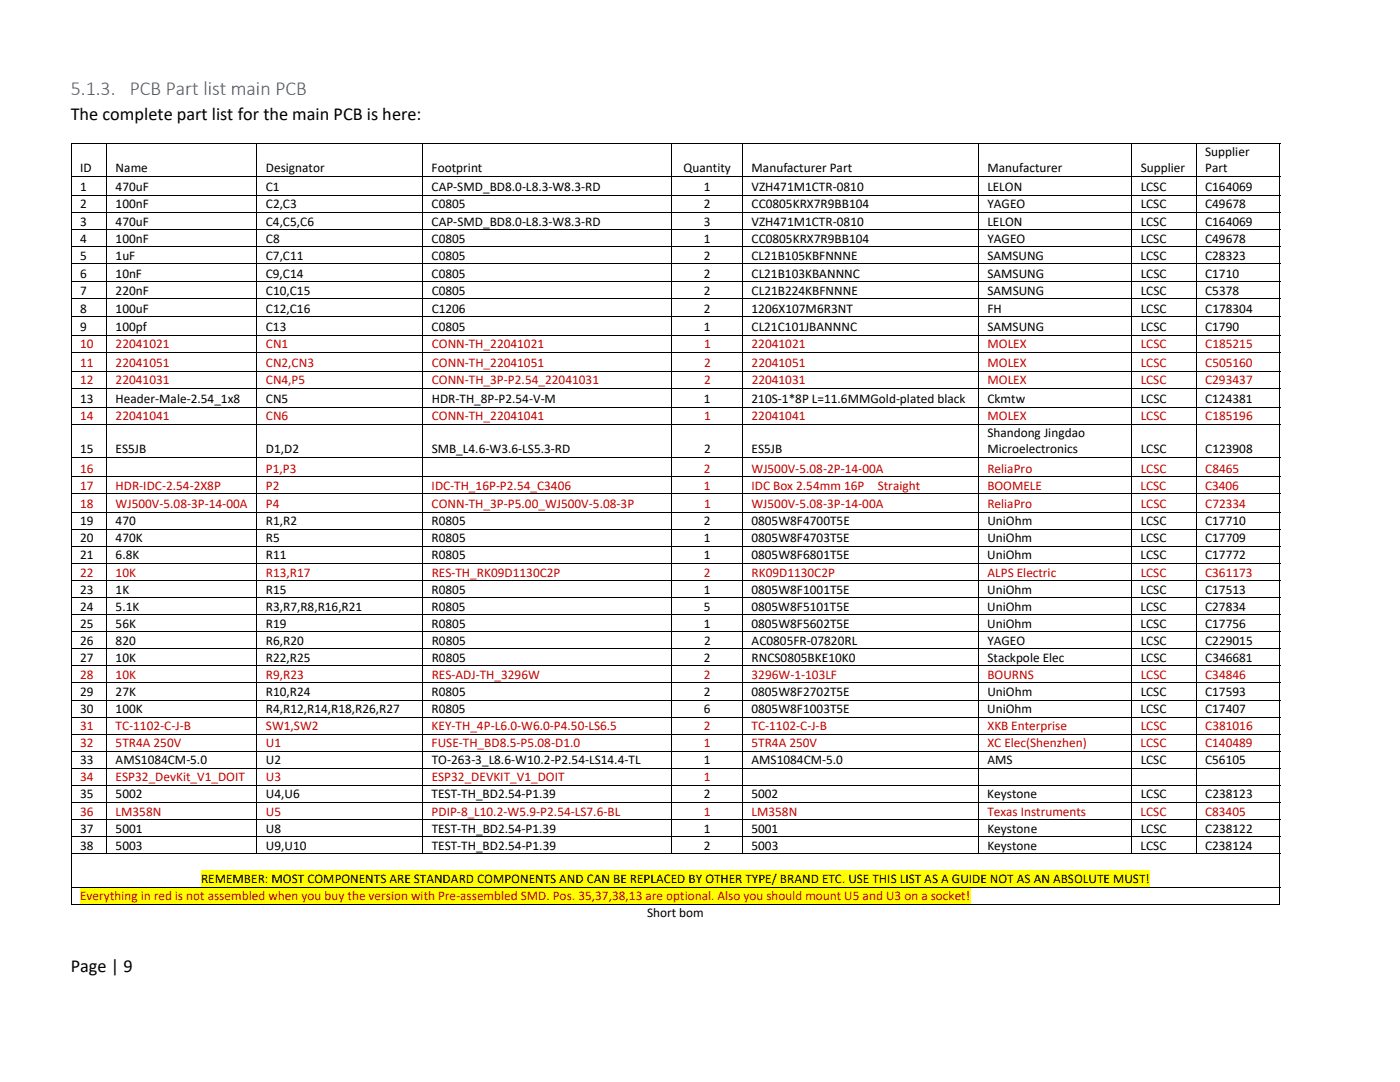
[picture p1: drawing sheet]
<svg xmlns="http://www.w3.org/2000/svg" width="279mm" height="216mm" viewBox="0 0 279 216" stroke-linecap="round" stroke-linejoin="round" font-family="sans-serif">
<defs><g id="words">
<g font-size="4" fill="#2f5496">
<text x="14.1" y="19">5.1.3.</text>
<text x="25.9" y="19">PCB Part list main PCB</text>
</g>
<g font-size="3.6">
<text x="14.1" y="23.9">The complete part list for the main PCB is here:</text>
<text x="14.1" y="193.9">Page | 9</text>
</g>
<g font-size="2.6">
<text x="16" y="34.4">ID</text>
<text x="23.1" y="34.4">Name</text>
<text x="53.1" y="34.4">Designator</text>
<text x="86.1" y="34.4">Footprint</text>
<text x="136.4" y="34.4">Quantity</text>
<text x="150" y="34.4">Manufacturer Part</text>
<text x="197.1" y="34.4">Manufacturer</text>
<text x="227.6" y="34.4">Supplier</text>
<text x="240.5" y="31.2">Supplier</text>
<text x="240.5" y="34.4">Part</text>
<text x="16" y="38.2">1</text>
<text x="16" y="41.6">2</text>
<text x="23.1" y="38.2">470uF</text>
<text x="23.1" y="41.6">100nF</text>
<text x="53.1" y="38.2">C1</text>
<text x="53.1" y="41.6">C2,C3</text>
<text x="86.1" y="38.2">CAP‐SMD_BD8.0‐L8.3‐W8.3‐RD</text>
<text x="86.1" y="41.6">C0805</text>
<text x="140.5" y="38.2">1</text>
<text x="140.5" y="41.6">2</text>
<text x="150" y="38.2">VZH471M1CTR‐0810</text>
<text x="150" y="41.6">CC0805KRX7R9BB104</text>
<text x="197" y="38.2">LELON</text>
<text x="197.1" y="41.6">YAGEO</text>
<text x="227.6" y="38.2">LCSC</text>
<text x="227.7" y="41.6">LCSC</text>
<text x="240.5" y="38.2">C164069</text>
<text x="240.5" y="41.6">C49678</text>
<text x="16" y="45">3</text>
<text x="23.1" y="45">470uF</text>
<text x="53.1" y="45">C4,C5,C6</text>
<text x="86.1" y="45">CAP‐SMD_BD8.0‐L8.3‐W8.3‐RD</text>
<text x="140.5" y="45">3</text>
<text x="150" y="45">VZH471M1CTR‐0810</text>
<text x="197.1" y="45">LELON</text>
<text x="227.7" y="45">LCSC</text>
<text x="240.5" y="45">C164069</text>
<text x="16" y="48.4">4</text>
<text x="16" y="51.8">5</text>
<text x="23.1" y="48.4">100nF</text>
<text x="23.1" y="51.8">1uF</text>
<text x="53.1" y="48.4">C8</text>
<text x="53.1" y="51.8">C7,C11</text>
<text x="86.1" y="51.8">C0805</text>
<text x="86.1" y="48.4">C0805</text>
<text x="140.5" y="51.8">2</text>
<text x="140.5" y="48.4">1</text>
<text x="150" y="51.8">CL21B105KBFNNNE</text>
<text x="150" y="48.4">CC0805KRX7R9BB104</text>
<text x="197.1" y="51.8">SAMSUNG</text>
<text x="197.1" y="48.4">YAGEO</text>
<text x="227.6" y="51.8">LCSC</text>
<text x="227.7" y="48.4">LCSC</text>
<text x="240.5" y="51.8">C28323</text>
<text x="240.5" y="48.4">C49678</text>
<text x="16" y="55.4">6</text>
<text x="16" y="58.8">7</text>
<text x="23.1" y="55.4">10nF</text>
<text x="23.1" y="58.8">220nF</text>
<text x="53.1" y="58.8">C10,C15</text>
<text x="53.1" y="55.4">C9,C14</text>
<text x="86.1" y="55.4">C0805</text>
<text x="86.2" y="58.8">C0805</text>
<text x="140.5" y="55.4">2</text>
<text x="140.5" y="58.8">2</text>
<text x="150" y="55.4">CL21B103KBANNNC</text>
<text x="150" y="58.8">CL21B224KBFNNNE</text>
<text x="197.1" y="55.4">SAMSUNG</text>
<text x="197.1" y="58.8">SAMSUNG</text>
<text x="227.7" y="55.4">LCSC</text>
<text x="227.7" y="58.8">LCSC</text>
<text x="240.5" y="55.4">C1710</text>
<text x="240.5" y="58.8">C5378</text>
<text x="16" y="62.4">8</text>
<text x="23.1" y="62.4">100uF</text>
<text x="53.1" y="62.4">C12,C16</text>
<text x="86.2" y="62.4">C1206</text>
<text x="140.5" y="62.4">2</text>
<text x="150" y="62.4">1206X107M6R3NT</text>
<text x="197.1" y="62.4">FH</text>
<text x="227.7" y="62.4">LCSC</text>
<text x="240.5" y="62.4">C178304</text>
<text x="16" y="66">9</text>
<text x="23.1" y="66">100pf</text>
<text x="53.1" y="66">C13</text>
<text x="86.1" y="66">C0805</text>
<text x="140.5" y="66">1</text>
<text x="150" y="66">CL21C101JBANNNC</text>
<text x="197.1" y="66">SAMSUNG</text>
<text x="227.7" y="66">LCSC</text>
<text x="240.5" y="66">C1790</text>
<text x="16" y="80.4">13</text>
<text x="23.1" y="80.4">Header‐Male‐2.54_1x8</text>
<text x="53.1" y="80.4">CN5</text>
<text x="86.2" y="80.4">HDR‐TH_8P‐P2.54‐V‐M</text>
<text x="140.5" y="80.4">1</text>
<text x="150" y="80.4">210S‐1*8P L=11.6MMGold‐plated black</text>
<text x="197.1" y="80.4">Ckmtw</text>
<text x="227.7" y="80.4">LCSC</text>
<text x="240.5" y="80.4">C124381</text>
<text x="197.1" y="87.3">Shandong Jingdao</text>
<text x="16" y="90.5">15</text>
<text x="23.1" y="90.5">ES5JB</text>
<text x="53.1" y="90.5">D1,D2</text>
<text x="86.2" y="90.5">SMB_L4.6‐W3.6‐LS5.3‐RD</text>
<text x="140.5" y="90.5">2</text>
<text x="150" y="90.5">ES5JB</text>
<text x="197.1" y="90.5">Microelectronics</text>
<text x="227.7" y="90.5">LCSC</text>
<text x="240.5" y="90.5">C123908</text>
<text x="16" y="104.8">19</text>
<text x="23.1" y="104.8">470</text>
<text x="53.1" y="104.8">R1,R2</text>
<text x="86.1" y="104.8">R0805</text>
<text x="140.5" y="104.8">2</text>
<text x="150" y="104.8">0805W8F4700T5E</text>
<text x="197" y="104.8">UniOhm</text>
<text x="227.6" y="104.8">LCSC</text>
<text x="240.5" y="104.8">C17710</text>
<text x="16" y="108.2">20</text>
<text x="16" y="111.6">21</text>
<text x="23.1" y="108.2">470K</text>
<text x="23.1" y="111.6">6.8K</text>
<text x="53.1" y="108.2">R5</text>
<text x="53.1" y="111.6">R11</text>
<text x="86.1" y="108.2">R0805</text>
<text x="86.1" y="111.6">R0805</text>
<text x="140.5" y="111.6">1</text>
<text x="140.5" y="108.2">1</text>
<text x="150" y="111.6">0805W8F6801T5E</text>
<text x="150" y="108.2">0805W8F4703T5E</text>
<text x="197" y="111.6">UniOhm</text>
<text x="197" y="108.2">UniOhm</text>
<text x="227.6" y="111.6">LCSC</text>
<text x="227.6" y="108.2">LCSC</text>
<text x="240.5" y="111.6">C17772</text>
<text x="240.5" y="108.2">C17709</text>
<text x="16" y="118.4">23</text>
<text x="23.1" y="118.4">1K</text>
<text x="53.1" y="118.4">R15</text>
<text x="86.1" y="118.4">R0805</text>
<text x="140.5" y="118.4">1</text>
<text x="150" y="118.4">0805W8F1001T5E</text>
<text x="197" y="118.4">UniOhm</text>
<text x="227.6" y="118.4">LCSC</text>
<text x="240.5" y="118.4">C17513</text>
<text x="16" y="121.8">24</text>
<text x="16" y="125.2">25</text>
<text x="23.1" y="125.2">56K</text>
<text x="23.1" y="121.8">5.1K</text>
<text x="53.1" y="125.2">R19</text>
<text x="53.1" y="121.8">R3,R7,R8,R16,R21</text>
<text x="86.1" y="121.8">R0805</text>
<text x="86.1" y="125.2">R0805</text>
<text x="140.4" y="121.8">5</text>
<text x="140.5" y="125.2">1</text>
<text x="149.9" y="121.8">0805W8F5101T5E</text>
<text x="150" y="125.2">0805W8F5602T5E</text>
<text x="197" y="121.8">UniOhm</text>
<text x="197" y="125.2">UniOhm</text>
<text x="227.6" y="121.8">LCSC</text>
<text x="227.6" y="125.2">LCSC</text>
<text x="240.5" y="121.8">C27834</text>
<text x="240.5" y="125.2">C17756</text>
<text x="16" y="128.7">26</text>
<text x="23.1" y="128.7">820</text>
<text x="53.1" y="128.7">R6,R20</text>
<text x="86.2" y="128.7">R0805</text>
<text x="140.5" y="128.7">2</text>
<text x="150" y="128.7">AC0805FR‐07820RL</text>
<text x="197.1" y="128.7">YAGEO</text>
<text x="227.7" y="128.7">LCSC</text>
<text x="240.5" y="128.7">C229015</text>
<text x="16" y="132.1">27</text>
<text x="23.1" y="132.1">10K</text>
<text x="53.1" y="132.1">R22,R25</text>
<text x="86.2" y="132.1">R0805</text>
<text x="140.5" y="132.1">2</text>
<text x="150" y="132.1">RNCS0805BKE10K0</text>
<text x="197.1" y="132.1">Stackpole Elec</text>
<text x="227.7" y="132.1">LCSC</text>
<text x="240.5" y="132.1">C346681</text>
<text x="16" y="138.9">29</text>
<text x="16" y="142.3">30</text>
<text x="23.1" y="138.9">27K</text>
<text x="23.1" y="142.3">100K</text>
<text x="53.1" y="138.9">R10,R24</text>
<text x="53.1" y="142.3">R4,R12,R14,R18,R26,R27</text>
<text x="86.1" y="142.3">R0805</text>
<text x="86.1" y="138.9">R0805</text>
<text x="140.5" y="142.3">6</text>
<text x="140.5" y="138.9">2</text>
<text x="150" y="142.3">0805W8F1003T5E</text>
<text x="150" y="138.9">0805W8F2702T5E</text>
<text x="197" y="142.3">UniOhm</text>
<text x="197" y="138.9">UniOhm</text>
<text x="227.6" y="142.3">LCSC</text>
<text x="227.6" y="138.9">LCSC</text>
<text x="240.5" y="142.3">C17407</text>
<text x="240.5" y="138.9">C17593</text>
<text x="16" y="152.5">33</text>
<text x="23.1" y="152.5">AMS1084CM‐5.0</text>
<text x="53.1" y="152.5">U2</text>
<text x="86.2" y="152.5">TO‐263‐3_L8.6‐W10.2‐P2.54‐LS14.4‐TL</text>
<text x="140.5" y="152.5">1</text>
<text x="150" y="152.5">AMS1084CM‐5.0</text>
<text x="197.1" y="152.5">AMS</text>
<text x="227.7" y="152.5">LCSC</text>
<text x="240.5" y="152.5">C56105</text>
<text x="16" y="159.3">35</text>
<text x="23.1" y="159.3">5002</text>
<text x="53.1" y="159.3">U4,U6</text>
<text x="86.1" y="159.3">TEST‐TH_BD2.54‐P1.39</text>
<text x="140.5" y="159.3">2</text>
<text x="150" y="159.3">5002</text>
<text x="197" y="159.3">Keystone</text>
<text x="227.7" y="159.3">LCSC</text>
<text x="240.5" y="159.3">C238123</text>
<text x="16" y="166.1">37</text>
<text x="23.1" y="166.1">5001</text>
<text x="53.1" y="166.1">U8</text>
<text x="86.2" y="166.1">TEST‐TH_BD2.54‐P1.39</text>
<text x="140.5" y="166.1">1</text>
<text x="150" y="166.1">5001</text>
<text x="197" y="166.1">Keystone</text>
<text x="227.7" y="166.1">LCSC</text>
<text x="240.5" y="166.1">C238122</text>
<text x="16" y="169.5">38</text>
<text x="23.1" y="169.5">5003</text>
<text x="53.1" y="169.5">U9,U10</text>
<text x="86.2" y="169.5">TEST‐TH_BD2.54‐P1.39</text>
<text x="140.5" y="169.5">2</text>
<text x="150" y="169.5">5003</text>
<text x="197.1" y="169.5">Keystone</text>
<text x="227.6" y="169.5">LCSC</text>
<text x="240.5" y="169.5">C238124</text>
<text x="40.1" y="176.2">REMEMBER: MOST COMPONENTS ARE STANDARD COMPONENTS AND CAN BE REPLACED BY OTHER TYPE/ BRAND ETC. USE THIS LIST AS A GUIDE NOT AS AN ABSOLUTE MUST!</text>
<text x="129.1" y="183">Short bom</text>
</g>
<g font-size="2.6" fill="#c00000">
<text x="16" y="69.5">10</text>
<text x="23.1" y="69.5">22041021</text>
<text x="53.1" y="69.5">CN1</text>
<text x="86.2" y="69.5">CONN‐TH_22041021</text>
<text x="140.5" y="69.5">1</text>
<text x="150" y="69.5">22041021</text>
<text x="197.1" y="69.5">MOLEX</text>
<text x="227.7" y="69.5">LCSC</text>
<text x="240.5" y="69.5">C185215</text>
<text x="16" y="73.2">11</text>
<text x="16" y="76.6">12</text>
<text x="23.1" y="73.2">22041051</text>
<text x="23.1" y="76.6">22041031</text>
<text x="53.1" y="76.6">CN4,P5</text>
<text x="53.1" y="73.2">CN2,CN3</text>
<text x="86.2" y="76.6">CONN‐TH_3P‐P2.54_22041031</text>
<text x="86.2" y="73.2">CONN‐TH_22041051</text>
<text x="140.5" y="73.2">2</text>
<text x="140.5" y="76.6">2</text>
<text x="150" y="73.2">22041051</text>
<text x="150" y="76.6">22041031</text>
<text x="197.1" y="73.2">MOLEX</text>
<text x="197.1" y="76.6">MOLEX</text>
<text x="227.7" y="76.6">LCSC</text>
<text x="227.7" y="73.2">LCSC</text>
<text x="240.5" y="76.6">C293437</text>
<text x="240.5" y="73.2">C505160</text>
<text x="16" y="83.9">14</text>
<text x="23.1" y="83.9">22041041</text>
<text x="53.1" y="83.9">CN6</text>
<text x="86.2" y="83.9">CONN‐TH_22041041</text>
<text x="140.5" y="83.9">1</text>
<text x="150" y="83.9">22041041</text>
<text x="197.1" y="83.9">MOLEX</text>
<text x="227.7" y="83.9">LCSC</text>
<text x="240.5" y="83.9">C185196</text>
<text x="16" y="94.3">16</text>
<text x="53.1" y="94.3">P1,P3</text>
<text x="140.5" y="94.3">2</text>
<text x="150" y="94.3">WJ500V‐5.08‐2P‐14‐00A</text>
<text x="197.1" y="94.3">ReliaPro</text>
<text x="227.7" y="94.3">LCSC</text>
<text x="240.5" y="94.3">C8465</text>
<text x="16" y="97.7">17</text>
<text x="16" y="101.4">18</text>
<text x="23.1" y="101.4">WJ500V‐5.08‐3P‐14‐00A</text>
<text x="23.1" y="97.7">HDR‐IDC‐2.54‐2X8P</text>
<text x="53.1" y="101.4">P4</text>
<text x="53.1" y="97.7">P2</text>
<text x="86.1" y="97.7">IDC‐TH_16P‐P2.54_C3406</text>
<text x="86.1" y="101.4">CONN‐TH_3P‐P5.00_WJ500V‐5.08‐3P</text>
<text x="140.5" y="97.7">1</text>
<text x="140.5" y="101.4">1</text>
<text x="150" y="97.7">IDC Box 2.54mm 16P</text>
<text x="150" y="101.4">WJ500V‐5.08‐3P‐14‐00A</text>
<text x="175.2" y="97.7">Straight</text>
<text x="197.1" y="101.4">ReliaPro</text>
<text x="197.1" y="97.7">BOOMELE</text>
<text x="227.6" y="97.7">LCSC</text>
<text x="227.7" y="101.4">LCSC</text>
<text x="240.5" y="97.7">C3406</text>
<text x="240.5" y="101.4">C72334</text>
<text x="16" y="115">22</text>
<text x="23.1" y="115">10K</text>
<text x="53.1" y="115">R13,R17</text>
<text x="86.1" y="115">RES‐TH_RK09D1130C2P</text>
<text x="140.5" y="115">2</text>
<text x="150" y="115">RK09D1130C2P</text>
<text x="197.1" y="115">ALPS Electric</text>
<text x="227.6" y="115">LCSC</text>
<text x="240.5" y="115">C361173</text>
<text x="16" y="135.5">28</text>
<text x="23.1" y="135.5">10K</text>
<text x="53.1" y="135.5">R9,R23</text>
<text x="86.2" y="135.5">RES‐ADJ‐TH_3296W</text>
<text x="140.5" y="135.5">2</text>
<text x="150" y="135.5">3296W‐1‐103LF</text>
<text x="197.1" y="135.5">BOURNS</text>
<text x="227.7" y="135.5">LCSC</text>
<text x="240.5" y="135.5">C34846</text>
<text x="16" y="145.7">31</text>
<text x="16" y="149.1">32</text>
<text x="23.1" y="145.7">TC‐1102‐C‐J‐B</text>
<text x="23.1" y="149.1">5TR4A 250V</text>
<text x="53.1" y="145.7">SW1,SW2</text>
<text x="53.1" y="149.1">U1</text>
<text x="86.1" y="145.7">KEY‐TH_4P‐L6.0‐W6.0‐P4.50‐LS6.5</text>
<text x="86.1" y="149.1">FUSE‐TH_BD8.5‐P5.08‐D1.0</text>
<text x="140.5" y="149.1">1</text>
<text x="140.5" y="145.7">2</text>
<text x="150" y="149.1">5TR4A 250V</text>
<text x="150" y="145.7">TC‐1102‐C‐J‐B</text>
<text x="197.1" y="149.1">XC Elec(Shenzhen)</text>
<text x="197.1" y="145.7">XKB Enterprise</text>
<text x="227.6" y="149.1">LCSC</text>
<text x="227.7" y="145.7">LCSC</text>
<text x="240.5" y="149.1">C140489</text>
<text x="240.5" y="145.7">C381016</text>
<text x="16" y="155.9">34</text>
<text x="23.1" y="155.9">ESP32_DevKit_V1_DOIT</text>
<text x="53.1" y="155.9">U3</text>
<text x="86.2" y="155.9">ESP32_DEVKIT_V1_DOIT</text>
<text x="140.5" y="155.9">1</text>
<text x="16" y="162.7">36</text>
<text x="23.1" y="162.7">LM358N</text>
<text x="53.1" y="162.7">U5</text>
<text x="86.1" y="162.7">PDIP‐8_L10.2‐W5.9‐P2.54‐LS7.6‐BL</text>
<text x="140.5" y="162.7">1</text>
<text x="150" y="162.7">LM358N</text>
<text x="197.1" y="162.7">Texas Instruments</text>
<text x="227.6" y="162.7">LCSC</text>
<text x="240.5" y="162.7">C83405</text>
<text x="16" y="179.6">Everything in red is not assembled when you buy the version with Pre‐assembled SMD. Pos. 35,37,38,13 are optional. Also you should mount U5 and U3 on a socket!</text>
</g>
</g></defs>
<path d="M14.1 28.5h.2v.2h-.2zM255.4 28.5h.1v.2h-.1z" fill="#000"/>
<g fill="none" stroke="#000" stroke-width=".2">
<path d="M14.1 28.6h241.4M14.1 35.2h241.4M14.1 39h241.4M14.2 28.7v6.5M14.2 35.3v3.6M14.2 39.1v3.2M21.3 28.7v6.5M21.3 35.3v3.6M21.3 39.1v3.2M51.3 28.7v6.5M51.3 35.3v3.6M51.3 39.1v3.2"/>
<path d="M84.4 28.7v6.5M84.4 35.3v3.6M84.4 39.1v3.2M134.1 28.7v6.5M134.1 35.3v3.6M134.1 39.1v3.2M148.2 28.7v6.5M148.2 35.3v3.6M148.2 39.1v3.2M195.3 28.7v6.5M195.3 35.3v3.6M195.3 39.1v3.2"/>
<path d="M225.8 28.7v6.5M225.8 35.3v3.6M225.8 39.1v3.2M238.7 28.7v6.5M238.7 35.3v3.6M238.7 39.1v3.2M255.4 28.7v6.5M255.4 35.3v3.6M255.4 39.1v3.2M14.1 42.4h241.4M14.1 45.8h241.4M14.1 49.3h241.4"/>
<path d="M14.1 52.7h241.4M14.1 56.2h241.4M14.1 59.6h241.4M14.2 42.5v3.2M14.2 45.9v3.3M14.2 49.3v3.3M14.2 52.7v3.4M14.2 56.3v3.2M14.2 59.7v3.5M21.3 42.5v3.2M21.3 45.9v3.3M21.3 49.3v3.3"/>
<path d="M21.3 52.7v3.4M21.3 56.3v3.2M21.3 59.7v3.5M51.3 42.5v3.2M51.3 45.9v3.3M51.3 49.3v3.3M51.3 52.7v3.4M51.3 56.3v3.2M51.3 59.7v3.5M84.4 42.5v3.2M84.4 45.9v3.3M84.4 49.3v3.3"/>
<path d="M84.4 52.7v3.4M84.4 56.3v3.2M84.4 59.7v3.5M134.1 42.5v3.2M134.1 45.9v3.3M134.1 49.3v3.3M134.1 52.7v3.4M134.1 56.3v3.2M134.1 59.7v3.5M148.2 42.5v3.2M148.2 45.9v3.3M148.2 49.3v3.3"/>
<path d="M148.2 52.7v3.4M148.2 56.3v3.2M148.2 59.7v3.5M195.3 42.5v3.2M195.3 45.9v3.3M195.3 49.3v3.3M195.3 52.7v3.4M195.3 56.3v3.2M195.3 59.7v3.5M225.8 42.5v3.2M225.8 45.9v3.3M225.8 49.3v3.3"/>
<path d="M225.8 52.7v3.4M225.8 56.3v3.2M225.8 59.7v3.5M238.7 42.5v3.2M238.7 45.9v3.3M238.7 49.3v3.3M238.7 52.7v3.4M238.7 56.3v3.2M238.7 59.7v3.5M255.4 42.5v3.2M255.4 45.9v3.3M255.4 49.3v3.3"/>
<path d="M255.4 52.7v3.4M255.4 56.3v3.2M255.4 59.7v3.5M14.1 63.2h241.4M14.1 66.9h241.4M14.1 70.3h241.4M14.1 74h241.4M14.1 77.4h241.4M14.2 63.3v3.5M14.2 66.9v3.3M14.2 70.4v3.6M14.2 74.1v3.2"/>
<path d="M14.2 77.5v3.7M21.3 63.3v3.5M21.3 66.9v3.3M21.3 70.4v3.6M21.3 74.1v3.2M21.3 77.5v3.7M51.3 63.3v3.5M51.3 66.9v3.3M51.3 70.4v3.6M51.3 74.1v3.2M51.3 77.5v3.7M84.4 63.3v3.5"/>
<path d="M84.4 66.9v3.3M84.4 70.4v3.6M84.4 74.1v3.2M84.4 77.5v3.7M134.1 63.3v3.5M134.1 66.9v3.3M134.1 70.4v3.6M134.1 74.1v3.2M134.1 77.5v3.7M148.2 63.3v3.5M148.2 66.9v3.3M148.2 70.4v3.6"/>
<path d="M148.2 74.1v3.2M148.2 77.5v3.7M195.3 63.3v3.5M195.3 66.9v3.3M195.3 70.4v3.6M195.3 74.1v3.2M195.3 77.5v3.7M225.8 63.3v3.5M225.8 66.9v3.3M225.8 70.4v3.6M225.8 74.1v3.2M225.8 77.5v3.7"/>
<path d="M238.7 63.3v3.5M238.7 66.9v3.3M238.7 70.4v3.6M238.7 74.1v3.2M238.7 77.5v3.7M255.4 63.3v3.5M255.4 66.9v3.3M255.4 70.4v3.6M255.4 74.1v3.2M255.4 77.5v3.7M14.1 81.3h241.4M14.1 84.7h241.4"/>
<path d="M14.1 91.3h241.4M14.1 95.1h241.4M14.1 98.5h241.4M14.2 81.3v3.3M14.2 84.8v6.4M14.2 91.4v3.6M14.2 95.2v3.2M14.2 98.6v3.5M21.3 81.3v3.3M21.3 84.8v6.4M21.3 91.4v3.6M21.3 95.2v3.2"/>
<path d="M21.3 98.6v3.5M51.3 81.3v3.3M51.3 84.8v6.4M51.3 91.4v3.6M51.3 95.2v3.2M51.3 98.6v3.5M84.4 81.3v3.3M84.4 84.8v6.4M84.4 91.4v3.6M84.4 95.2v3.2M84.4 98.6v3.5M134.1 81.3v3.3"/>
<path d="M134.1 84.8v6.4M134.1 91.4v3.6M134.1 95.2v3.2M134.1 98.6v3.5M148.2 81.3v3.3M148.2 84.8v6.4M148.2 91.4v3.6M148.2 95.2v3.2M148.2 98.6v3.5M195.3 81.3v3.3M195.3 84.8v6.4M195.3 91.4v3.6"/>
<path d="M195.3 95.2v3.2M195.3 98.6v3.5M225.8 81.3v3.3M225.8 84.8v6.4M225.8 91.4v3.6M225.8 95.2v3.2M225.8 98.6v3.5M238.7 81.3v3.3M238.7 84.8v6.4M238.7 91.4v3.6M238.7 95.2v3.2M238.7 98.6v3.5"/>
<path d="M255.4 81.3v3.3M255.4 84.8v6.4M255.4 91.4v3.6M255.4 95.2v3.2M255.4 98.6v3.5M14.1 102.2h241.4M14.1 105.6h241.4M14.1 109h241.4M14.1 112.4h241.4M14.1 115.8h241.4M14.1 119.3h241.4M14.2 102.3v3.2"/>
<path d="M14.2 105.7v3.3M14.2 109.1v3.3M14.2 112.5v3.3M14.2 115.9v3.3M14.2 119.3v3.3M21.3 102.3v3.2M21.3 105.7v3.3M21.3 109.1v3.3M21.3 112.5v3.3M21.3 115.9v3.3M21.3 119.3v3.3M51.3 102.3v3.2"/>
<path d="M51.3 105.7v3.3M51.3 109.1v3.3M51.3 112.5v3.3M51.3 115.9v3.3M51.3 119.3v3.3M84.4 102.3v3.2M84.4 105.7v3.3M84.4 109.1v3.3M84.4 112.5v3.3M84.4 115.9v3.3M84.4 119.3v3.3M134.1 102.3v3.2"/>
<path d="M134.1 105.7v3.3M134.1 109.1v3.3M134.1 112.5v3.3M134.1 115.9v3.3M134.1 119.3v3.3M148.2 102.3v3.2M148.2 105.7v3.3M148.2 109.1v3.3M148.2 112.5v3.3M148.2 115.9v3.3M148.2 119.3v3.3M195.3 102.3v3.2"/>
<path d="M195.3 105.7v3.3M195.3 109.1v3.3M195.3 112.5v3.3M195.3 115.9v3.3M195.3 119.3v3.3M225.8 102.3v3.2M225.8 105.7v3.3M225.8 109.1v3.3M225.8 112.5v3.3M225.8 115.9v3.3M225.8 119.3v3.3M238.7 102.3v3.2"/>
<path d="M238.7 105.7v3.3M238.7 109.1v3.3M238.7 112.5v3.3M238.7 115.9v3.3M238.7 119.3v3.3M255.4 102.3v3.2M255.4 105.7v3.3M255.4 109.1v3.3M255.4 112.5v3.3M255.4 115.9v3.3M255.4 119.3v3.3M14.1 122.7h241.4"/>
<path d="M14.1 126.1h241.4M14.1 129.5h241.4M14.1 132.9h241.4M14.1 136.3h241.4M14.1 139.7h241.4M14.2 122.7v3.3M14.2 126.1v3.3M14.2 129.5v3.3M14.2 132.9v3.3M14.2 136.4v3.2M14.2 139.8v3.2M21.3 122.7v3.3"/>
<path d="M21.3 126.1v3.3M21.3 129.5v3.3M21.3 132.9v3.3M21.3 136.4v3.2M21.3 139.8v3.2M51.3 122.7v3.3M51.3 126.1v3.3M51.3 129.5v3.3M51.3 132.9v3.3M51.3 136.4v3.2M51.3 139.8v3.2M84.4 122.7v3.3"/>
<path d="M84.4 126.1v3.3M84.4 129.5v3.3M84.4 132.9v3.3M84.4 136.4v3.2M84.4 139.8v3.2M134.1 122.7v3.3M134.1 126.1v3.3M134.1 129.5v3.3M134.1 132.9v3.3M134.1 136.4v3.2M134.1 139.8v3.2M148.2 122.7v3.3"/>
<path d="M148.2 126.1v3.3M148.2 129.5v3.3M148.2 132.9v3.3M148.2 136.4v3.2M148.2 139.8v3.2M195.3 122.7v3.3M195.3 126.1v3.3M195.3 129.5v3.3M195.3 132.9v3.3M195.3 136.4v3.2M195.3 139.8v3.2M225.8 122.7v3.3"/>
<path d="M225.8 126.1v3.3M225.8 129.5v3.3M225.8 132.9v3.3M225.8 136.4v3.2M225.8 139.8v3.2M238.7 122.7v3.3M238.7 126.1v3.3M238.7 129.5v3.3M238.7 132.9v3.3M238.7 136.4v3.2M238.7 139.8v3.2M255.4 122.7v3.3"/>
<path d="M255.4 126.1v3.3M255.4 129.5v3.3M255.4 132.9v3.3M255.4 136.4v3.2M255.4 139.8v3.2M14.1 143.1h241.4M14.1 146.5h241.4M14.1 149.9h241.4M14.1 153.3h241.4M14.1 156.7h241.4M14.2 143.2v3.2M14.2 146.6v3.2"/>
<path d="M14.2 150v3.2M14.2 153.4v3.3M14.2 156.8v3.3M21.3 143.2v3.2M21.3 146.6v3.2M21.3 150v3.2M21.3 153.4v3.3M21.3 156.8v3.3M51.3 143.2v3.2M51.3 146.6v3.2M51.3 150v3.2M51.3 153.4v3.3"/>
<path d="M51.3 156.8v3.3M84.4 143.2v3.2M84.4 146.6v3.2M84.4 150v3.2M84.4 153.4v3.3M84.4 156.8v3.3M134.1 143.2v3.2M134.1 146.6v3.2M134.1 150v3.2M134.1 153.4v3.3M134.1 156.8v3.3M148.2 143.2v3.2"/>
<path d="M148.2 146.6v3.2M148.2 150v3.2M148.2 153.4v3.3M148.2 156.8v3.3M195.3 143.2v3.2M195.3 146.6v3.2M195.3 150v3.2M195.3 153.4v3.3M195.3 156.8v3.3M225.8 143.2v3.2M225.8 146.6v3.2M225.8 150v3.2"/>
<path d="M225.8 153.4v3.3M225.8 156.8v3.3M238.7 143.2v3.2M238.7 146.6v3.2M238.7 150v3.2M238.7 153.4v3.3M238.7 156.8v3.3M255.4 143.2v3.2M255.4 146.6v3.2M255.4 150v3.2M255.4 153.4v3.3M255.4 156.8v3.3"/>
<path d="M14.1 160.1h241.4M14.1 163.5h241.4M14.1 166.9h241.4M14.2 160.2v3.3M14.2 163.6v3.3M14.2 167v3.3M21.3 160.2v3.3M21.3 163.6v3.3M21.3 167v3.3M51.3 160.2v3.3M51.3 163.6v3.3M51.3 167v3.3"/>
<path d="M84.4 160.2v3.3M84.4 163.6v3.3M84.4 167v3.3M134.1 160.2v3.3M134.1 163.6v3.3M134.1 167v3.3M148.2 160.2v3.3M148.2 163.6v3.3M148.2 167v3.3M195.3 160.2v3.3M195.3 163.6v3.3M195.3 167v3.3"/>
<path d="M225.8 160.2v3.3M225.8 163.6v3.3M225.8 167v3.3M238.7 160.2v3.3M238.7 163.6v3.3M238.7 167v3.3M255.4 160.2v3.3M255.4 163.6v3.3M255.4 167v3.3"/>
</g>
<path d="M40.1 173.7h189.4v3.2h-189.4z" fill="#ff0"/>
<path d="M14.1 170.3h241.4M14.2 170.4v6.5M255.4 170.4v6.5" fill="none" stroke="#000" stroke-width=".2"/>
<path d="M16 177.1h177.7v3.2h-177.7z" fill="#ff0"/>
<path d="M14.1 177h241.4M14.2 177.1v3.4M255.4 177.1v3.4M14.1 180.4h241.3" fill="none" stroke="#000" stroke-width=".2"/>
<path d="M255.4 180.3h.1v.2h-.1z" fill="#000"/>
<use href="#words"/>
</svg>
